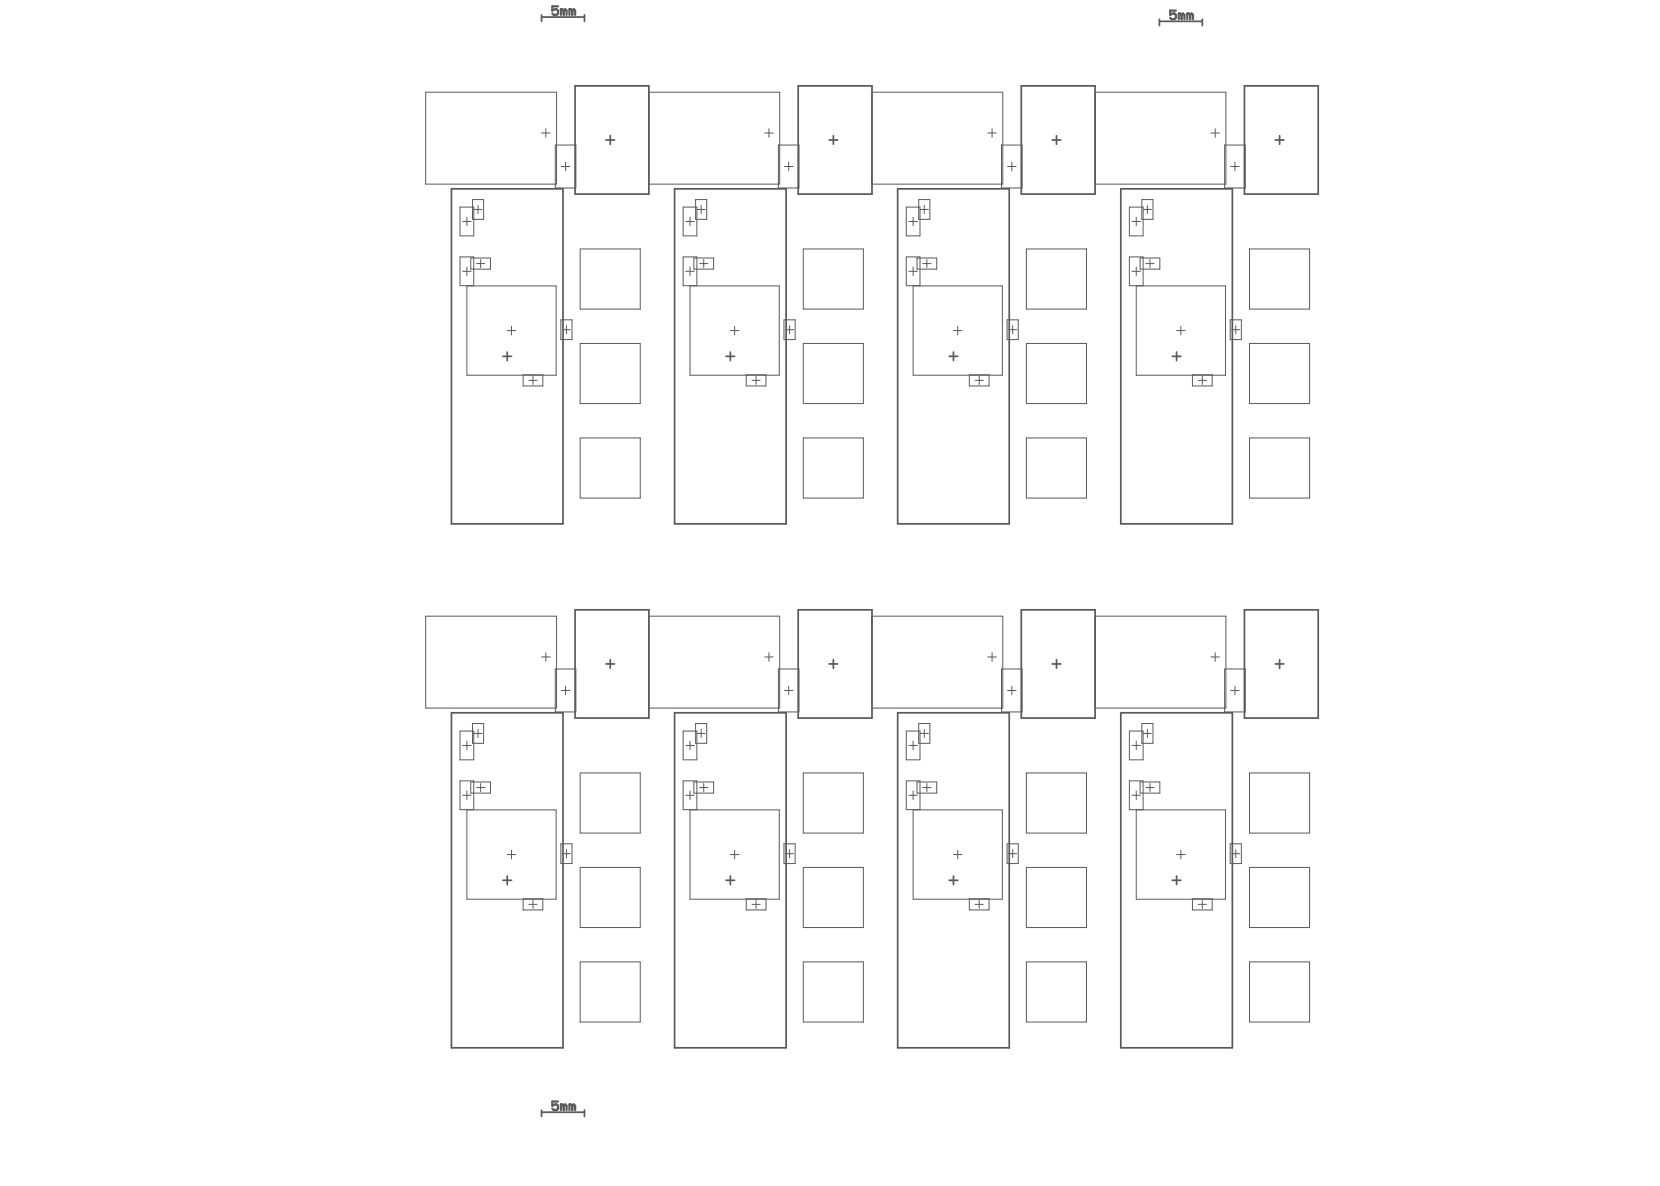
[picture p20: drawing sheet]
<svg xmlns="http://www.w3.org/2000/svg" width="644mm" height="460mm" viewBox="0 0 644 460" stroke-linecap="round" stroke-linejoin="round" font-family="sans-serif">
<g fill="none" stroke="#5a5a5a" stroke-width=".67">
<path d="M210.2 5.8v2.5M210.2 6.6h16.6M226.8 5.8v2.5M449.9 7.4v2.5M449.9 8.3h16.7M466.6 7.4v2.5M223.2 33.3h28.6v42h-28.6zM309.7 33.3h28.7v42h-28.7zM396.3 33.3h28.7v42h-28.7zM482.9 33.3h28.6v42h-28.6zM235.2 54.3h3.3M236.8 52.6v3.4"/>
<path d="M321.7 54.3h3.4M323.4 52.6v3.4M408.3 54.3h3.3M410 52.6v3.4M494.9 54.3h3.3M496.6 52.6v3.4M175.2 73.2h43.3v130h-43.3zM261.8 73.2h43.3v130h-43.3zM348.4 73.2h43.2v130h-43.2zM434.9 73.2h43.3v130h-43.3zM195.2 138.2h3.3M196.8 136.6v3.3"/>
<path d="M281.7 138.2h3.4M283.4 136.6v3.3M368.3 138.2h3.4M370 136.6v3.3M454.9 138.2h3.3M456.6 136.6v3.3M223.2 236.5h28.6v42h-28.6zM309.7 236.5h28.7v42h-28.7zM396.3 236.5h28.7v42h-28.7zM482.9 236.5h28.6v42h-28.6zM235.2 257.5h3.3M236.8 255.9v3.3"/>
<path d="M321.7 257.5h3.4M323.4 255.9v3.3M408.3 257.5h3.3M410 255.9v3.3M494.9 257.5h3.3M496.6 255.9v3.3M175.2 276.5h43.3v129.9h-43.3zM261.8 276.5h43.3v129.9h-43.3zM348.4 276.5h43.2v129.9h-43.2zM434.9 276.5h43.3v129.9h-43.3zM196.8 339.8v3.3M283.4 339.8v3.3"/>
<path d="M370 339.8v3.3M456.6 339.8v3.3M195.2 341.5h3.3M281.7 341.5h3.4M368.3 341.5h3.4M454.9 341.5h3.3M210.2 430.6v2.5M210.2 431.4h16.6M226.8 430.6v2.5"/>
</g>
<g fill="none" stroke="#5a5a5a" stroke-width=".85">
<path d="M216.5 2.4h-2.2v1.7l1.1-.5h.6l.5 .5v1.1l-.5 .6h-1.1l-.6-.6M218.8 4.1l-.6-.5h-.6v2.2M218.8 4.1v1.7M218.8 4.1l.5-.5 .6 .5v1.7M222.1 4.1l-.6-.5h-.5v2.2M222.1 4.1v1.7M222.1 4.1l.5-.5 .6 .5v1.7M456.3 4.1h-2.2v1.7l1.6-.6 .6 .6v1.1l-.6 .5h-1.1l-.5-.5M458.5 5.8l-.5-.6h-.6v2.2M458.5 5.8v1.6M458.5 5.8l.6-.6 .5 .6v1.6M461.8 5.8l-.5-.6h-.6v2.2"/>
<path d="M461.8 5.8v1.6M461.8 5.8l.6-.6 .6 .6v1.6M216.5 427.2h-2.2v1.7l1.1-.5h.6l.5 .5v1.1l-.5 .6h-1.1l-.6-.6M218.8 428.9l-.6-.5h-.6v2.2M218.8 428.9v1.7M218.8 428.9l.5-.5 .6 .5v1.7M222.1 428.9l-.6-.5h-.5v2.2M222.1 428.9v1.7M222.1 428.9l.5-.5 .6 .5v1.7"/>
</g>
<g fill="none" stroke="#5a5a5a" stroke-width=".39">
<path d="M165.2 35.8h50.8v35.6h-50.8zM251.8 35.8h50.8v35.6h-50.8zM338.4 35.8h50.7v35.6h-50.7zM424.9 35.8h50.8v35.6h-50.8zM210.1 51.6h3.4M211.8 49.9v3.4M215.5 56.3h8v16.6h-8zM296.7 51.6h3.4M298.4 49.9v3.4M302.1 56.3h8v16.6h-8zM383.3 51.6h3.3M385 49.9v3.4"/>
<path d="M388.6 56.3h8v16.6h-8zM469.9 51.6h3.3M471.6 49.9v3.4M475.2 56.3h8v16.6h-8zM183.3 77.4h4.4v7.7h-4.4zM185.5 79.7v3.1M217.8 64.6h3.3M219.5 62.9v3.4M269.9 77.4h4.4v7.7h-4.4zM272.1 79.7v3.1M304.4 64.6h3.3M306.1 62.9v3.4"/>
<path d="M356.5 77.4h4.3v7.7h-4.3zM358.7 79.7v3.1M391 64.6h3.3M392.6 62.9v3.4M443.1 77.4h4.3v7.7h-4.3zM445.3 79.7v3.1M477.6 64.6h3.3M479.2 62.9v3.4M178.5 80.3h5.3v11.2h-5.3zM178.5 99.7h5.3v11.1h-5.3zM179.5 85.9h3.3M181.2 84.2v3.4"/>
<path d="M183.9 81.2h3.2M225.1 96.6h23.3v23.3h-23.3zM265.1 80.3h5.3v11.2h-5.3zM265.1 99.7h5.3v11.1h-5.3zM266.1 85.9h3.3M267.8 84.2v3.4M270.5 81.2h3.2M311.7 96.6h23.3v23.3h-23.3zM351.7 80.3h5.3v11.2h-5.3zM351.7 99.7h5.3v11.1h-5.3zM352.7 85.9h3.3M354.3 84.2v3.4"/>
<path d="M357.1 81.2h3.2M398.3 96.6h23.3v23.3h-23.3zM438.3 80.3h5.3v11.2h-5.3zM438.3 99.7h5.3v11.1h-5.3zM439.3 85.9h3.3M440.9 84.2v3.4M443.7 81.2h3.1M484.9 96.6h23.3v23.3h-23.3zM179.5 105.2h3.3M181.2 110.9h34.6v34.6h-34.6zM181.2 103.6v3.3M182.7 100.1h7.6v4.3h-7.6z"/>
<path d="M184.9 102.2h3.2M186.5 100.7v3.1M266.1 105.2h3.3M267.8 110.9h34.6v34.6h-34.6zM267.8 103.6v3.3M269.3 100.1h7.6v4.3h-7.6zM271.5 102.2h3.2M273.1 100.7v3.1M352.7 105.2h3.3M354.3 110.9h34.7v34.6h-34.7zM354.3 103.6v3.3M355.8 100.1h7.7v4.3h-7.7z"/>
<path d="M358.1 102.2h3.2M359.7 100.7v3.1M439.3 105.2h3.3M440.9 110.9h34.7v34.6h-34.7zM440.9 103.6v3.3M442.4 100.1h7.7v4.3h-7.7zM444.7 102.2h3.1M446.3 100.7v3.1M196.8 128.2h3.4M198.5 126.6v3.3M217.6 124.1h4.4v7.6h-4.4zM218.2 127.9h3.2"/>
<path d="M219.8 126.3v3.2M225.1 133.2h23.3v23.3h-23.3zM283.4 128.2h3.3M285.1 126.6v3.3M304.2 124.1h4.4v7.6h-4.4zM304.8 127.9h3.2M306.4 126.3v3.2M311.7 133.2h23.3v23.3h-23.3zM370 128.2h3.3M371.7 126.6v3.3M390.8 124.1h4.3v7.6h-4.3zM391.4 127.9h3.2"/>
<path d="M393 126.3v3.2M398.3 133.2h23.3v23.3h-23.3zM456.6 128.2h3.3M458.2 126.6v3.3M477.4 124.1h4.3v7.6h-4.3zM478 127.9h3.1M479.6 126.3v3.2M484.9 133.2h23.3v23.3h-23.3zM203 145.4h7.7v4.3h-7.7zM205.2 147.5h3.2M206.8 146v3.1M289.6 145.4h7.6v4.3h-7.6z"/>
<path d="M291.8 147.5h3.2M293.4 146v3.1M376.2 145.4h7.6v4.3h-7.6zM378.4 147.5h3.2M380 146v3.1M462.7 145.4h7.7v4.3h-7.7zM465 147.5h3.1M466.6 146v3.1M225.1 169.9h23.3v23.3h-23.3zM311.7 169.9h23.3v23.3h-23.3zM398.3 169.9h23.3v23.3h-23.3zM484.9 169.9h23.3v23.3h-23.3z"/>
<path d="M165.2 239h50.8v35.7h-50.8zM251.8 239h50.8v35.7h-50.8zM338.4 239h50.7v35.7h-50.7zM424.9 239h50.8v35.7h-50.8zM210.1 254.8h3.4M211.8 253.2v3.3M215.5 259.5h8v16.7h-8zM296.7 254.8h3.4M298.4 253.2v3.3M302.1 259.5h8v16.7h-8zM383.3 254.8h3.3M385 253.2v3.3"/>
<path d="M388.6 259.5h8v16.7h-8zM469.9 254.8h3.3M471.6 253.2v3.3M475.2 259.5h8v16.7h-8zM217.8 267.8h3.3M219.5 266.2v3.3M304.4 267.8h3.3M306.1 266.2v3.3M391 267.8h3.3M392.6 266.2v3.3M477.6 267.8h3.3M479.2 266.2v3.3"/>
<path d="M178.5 283.6h5.3v11.1h-5.3zM179.5 289.1h3.3M181.2 287.5v3.3M183.3 280.6h4.4v7.7h-4.4zM183.9 284.5h3.2M185.5 282.9v3.2M225.1 299.8h23.3v23.3h-23.3zM265.1 283.6h5.3v11.1h-5.3zM266.1 289.1h3.3M267.8 287.5v3.3M269.9 280.6h4.4v7.7h-4.4zM270.5 284.5h3.2"/>
<path d="M272.1 282.9v3.2M311.7 299.8h23.3v23.3h-23.3zM351.7 283.6h5.3v11.1h-5.3zM352.7 289.1h3.3M354.3 287.5v3.3M356.5 280.6h4.3v7.7h-4.3zM357.1 284.5h3.2M358.7 282.9v3.2M398.3 299.8h23.3v23.3h-23.3zM438.3 283.6h5.3v11.1h-5.3zM439.3 289.1h3.3M440.9 287.5v3.3"/>
<path d="M443.1 280.6h4.3v7.7h-4.3zM443.7 284.5h3.1M445.3 282.9v3.2M484.9 299.8h23.3v23.3h-23.3zM178.5 302.9h5.3v11.1h-5.3zM179.5 308.5h3.3M181.2 314.1h34.6v34.7h-34.6zM181.2 306.8v3.3M182.7 303.3h7.6v4.3h-7.6zM184.9 305.5h3.2M186.5 303.9v3.2M265.1 302.9h5.3v11.1h-5.3z"/>
<path d="M266.1 308.5h3.3M267.8 314.1h34.6v34.7h-34.6zM267.8 306.8v3.3M269.3 303.3h7.6v4.3h-7.6zM271.5 305.5h3.2M273.1 303.9v3.2M351.7 302.9h5.3v11.1h-5.3zM352.7 308.5h3.3M354.3 314.1h34.7v34.7h-34.7zM354.3 306.8v3.3M355.8 303.3h7.7v4.3h-7.7zM358.1 305.5h3.2"/>
<path d="M359.7 303.9v3.2M438.3 302.9h5.3v11.1h-5.3zM439.3 308.5h3.3M440.9 314.1h34.7v34.7h-34.7zM440.9 306.8v3.3M442.4 303.3h7.7v4.3h-7.7zM444.7 305.5h3.1M446.3 303.9v3.2M196.8 331.5h3.4M198.5 329.8v3.3M217.6 327.3h4.4v7.7h-4.4zM218.2 331.1h3.2"/>
<path d="M219.8 329.5v3.2M225.1 336.5h23.3v23.3h-23.3zM283.4 331.5h3.3M285.1 329.8v3.3M304.2 327.3h4.4v7.7h-4.4zM304.8 331.1h3.2M306.4 329.5v3.2M311.7 336.5h23.3v23.3h-23.3zM370 331.5h3.3M371.7 329.8v3.3M390.8 327.3h4.3v7.7h-4.3zM391.4 331.1h3.2"/>
<path d="M393 329.5v3.2M398.3 336.5h23.3v23.3h-23.3zM456.6 331.5h3.3M458.2 329.8v3.3M477.4 327.3h4.3v7.7h-4.3zM478 331.1h3.1M479.6 329.5v3.2M484.9 336.5h23.3v23.3h-23.3zM203 348.6h7.7v4.3h-7.7zM205.2 350.8h3.2M206.8 349.2v3.2M289.6 348.6h7.6v4.3h-7.6z"/>
<path d="M291.8 350.8h3.2M293.4 349.2v3.2M376.2 348.6h7.6v4.3h-7.6zM378.4 350.8h3.2M380 349.2v3.2M462.7 348.6h7.7v4.3h-7.7zM465 350.8h3.1M466.6 349.2v3.2M225.1 373.1h23.3v23.3h-23.3zM311.7 373.1h23.3v23.3h-23.3zM398.3 373.1h23.3v23.3h-23.3zM484.9 373.1h23.3v23.3h-23.3z"/>
</g>
</svg>
